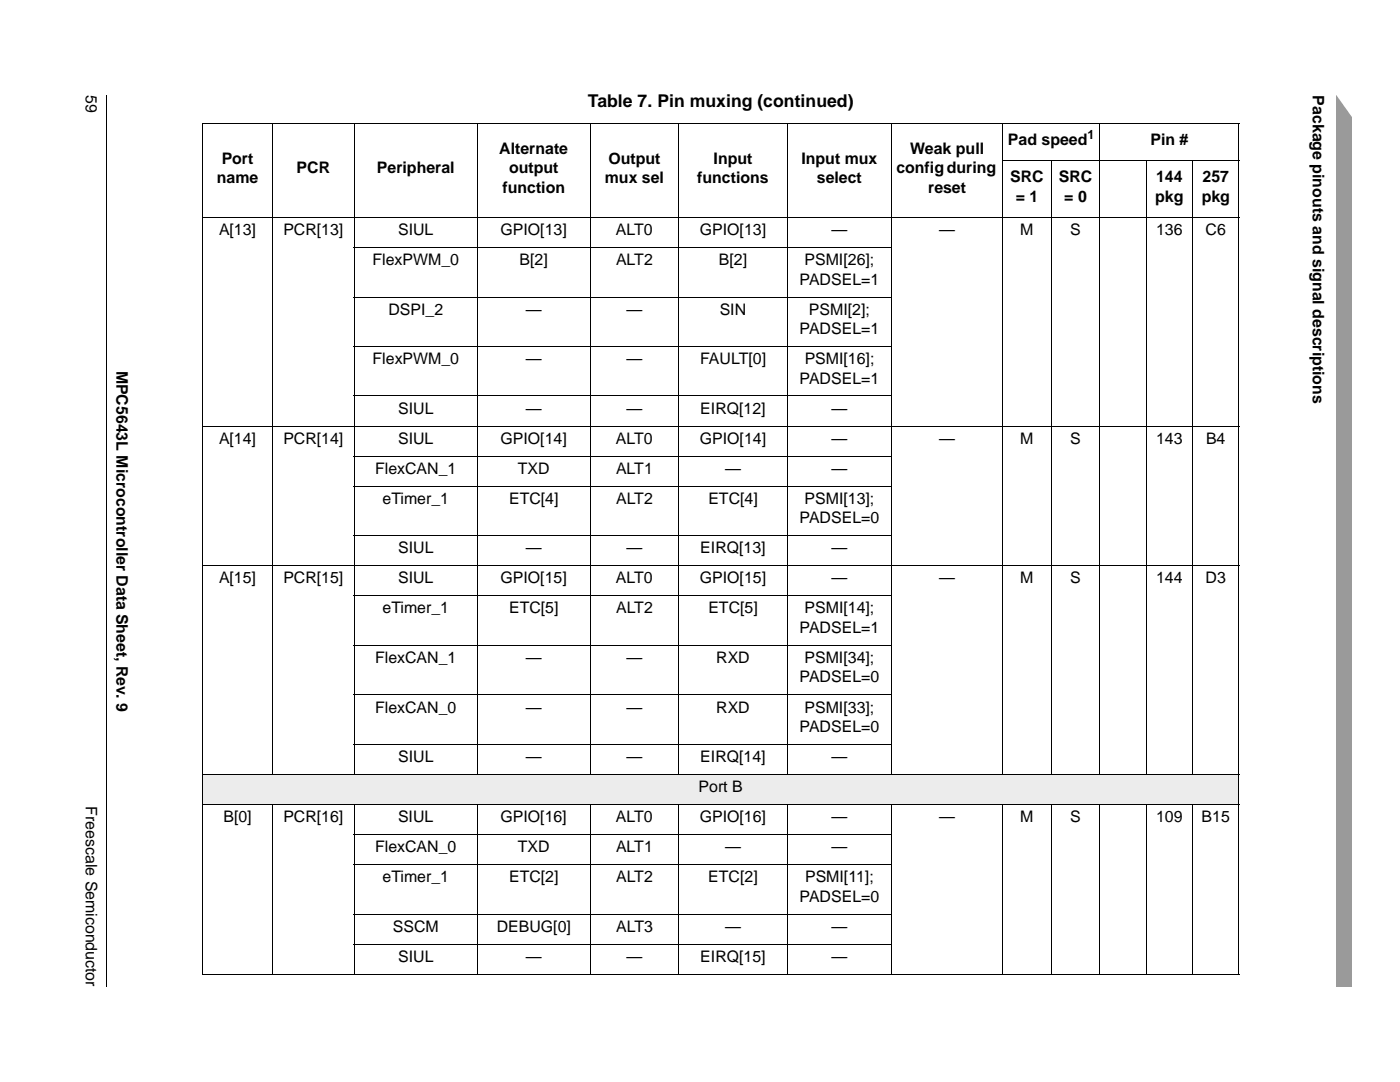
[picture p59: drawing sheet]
<svg xmlns="http://www.w3.org/2000/svg" width="279mm" height="216mm" viewBox="0 0 279 216" stroke-linecap="round" stroke-linejoin="round" font-family="sans-serif">
<defs><g id="words">
<text font-size="3.5" x="117.3" y="21.4">Table 7. Pin muxing (continued)</text>
<g font-size="3.2">
<text x="17.1" y="19" transform="rotate(90 17.1 19)">59</text>
<text x="262" y="19" transform="rotate(90 262 19)">Package pinouts and signal descriptions</text>
<text x="201.2" y="28.9">Pad speed</text>
<text x="229.6" y="28.9">Pin #</text>
<text x="44.2" y="32.6">Port</text>
<text x="59.2" y="34.6">PCR</text>
<text x="75.2" y="34.6">Peripheral</text>
<text x="99.7" y="30.7">Alternate</text>
<text x="101.6" y="34.6">output</text>
<text x="121.4" y="32.6">Output</text>
<text x="142.4" y="32.6">Input</text>
<text x="160" y="32.6">Input mux</text>
<text x="178.9" y="34.6">config during</text>
<text x="181.7" y="30.7">Weak pull</text>
<text x="43.3" y="36.5">name</text>
<text x="100.3" y="38.5">function</text>
<text x="120.7" y="36.5">mux sel</text>
<text x="139.1" y="36.5">functions</text>
<text x="163" y="36.5">select</text>
<text x="185.3" y="38.5">reset</text>
<text x="201.6" y="36.3">SRC</text>
<text x="202.7" y="40.2">= 1</text>
<text x="211.3" y="36.3">SRC</text>
<text x="212.4" y="40.2">= 0</text>
<text x="230.6" y="40.2">pkg</text>
<text x="230.7" y="36.3">144</text>
<text x="239.8" y="40.2">pkg</text>
<text x="240" y="36.3">257</text>
<text x="43.7" y="46.9">A[13]</text>
<text x="56.5" y="46.9">PCR[13]</text>
<text x="79.4" y="46.9">SIUL</text>
<text x="99.9" y="46.9">GPIO[13]</text>
<text x="122.9" y="46.9">ALT0</text>
<text x="139.7" y="46.9">GPIO[13]</text>
<text x="165.9" y="46.9">—</text>
<text x="187.5" y="46.9">—</text>
<text x="203.6" y="46.9">M</text>
<text x="213.6" y="46.9">S</text>
<text x="230.7" y="46.9">136</text>
<text x="240.6" y="46.9">C6</text>
<text x="74.4" y="52.9">FlexPWM_0</text>
<text x="103.7" y="52.9">B[2]</text>
<text x="122.9" y="52.9">ALT2</text>
<text x="143.5" y="52.9">B[2]</text>
<text x="160.6" y="52.9">PSMI[26];</text>
<text x="159.6" y="56.8">PADSEL=1</text>
<text x="77.5" y="62.8">DSPI_2</text>
<text x="104.9" y="62.8">—</text>
<text x="125" y="62.8">—</text>
<text x="143.6" y="62.8">SIN</text>
<text x="161.4" y="62.8">PSMI[2];</text>
<text x="159.6" y="66.7">PADSEL=1</text>
<text x="23.3" y="73.9" transform="rotate(90 23.3 73.9)">MPC5643L Microcontroller Data Sheet, Rev. 9</text>
<text x="74.4" y="72.7">FlexPWM_0</text>
<text x="105" y="72.7">—</text>
<text x="125" y="72.7">—</text>
<text x="139.7" y="72.7">FAULT[0]</text>
<text x="159.6" y="76.6">PADSEL=1</text>
<text x="160.6" y="72.7">PSMI[16];</text>
<text x="79.5" y="82.6">SIUL</text>
<text x="104.9" y="82.6">—</text>
<text x="125" y="82.6">—</text>
<text x="139.8" y="82.6">EIRQ[12]</text>
<text x="166" y="82.6">—</text>
<text x="43.7" y="88.5">A[14]</text>
<text x="56.5" y="88.5">PCR[14]</text>
<text x="79.4" y="88.5">SIUL</text>
<text x="99.9" y="88.5">GPIO[14]</text>
<text x="122.9" y="88.5">ALT0</text>
<text x="139.7" y="88.5">GPIO[14]</text>
<text x="165.9" y="88.5">—</text>
<text x="187.5" y="88.5">—</text>
<text x="203.6" y="88.5">M</text>
<text x="213.6" y="88.5">S</text>
<text x="230.7" y="88.5">143</text>
<text x="240.7" y="88.5">B4</text>
<text x="74.9" y="94.6">FlexCAN_1</text>
<text x="103.4" y="94.6">TXD</text>
<text x="122.9" y="94.6">ALT1</text>
<text x="144.7" y="94.6">—</text>
<text x="166" y="94.6">—</text>
<text x="76.3" y="100.5">eTimer_1</text>
<text x="101.6" y="100.5">ETC[4]</text>
<text x="123" y="100.5">ALT2</text>
<text x="141.4" y="100.5">ETC[4]</text>
<text x="160.6" y="100.5">PSMI[13];</text>
<text x="159.6" y="104.4">PADSEL=0</text>
<text x="79.5" y="110.4">SIUL</text>
<text x="104.9" y="110.4">—</text>
<text x="125" y="110.4">—</text>
<text x="139.8" y="110.4">EIRQ[13]</text>
<text x="166" y="110.4">—</text>
<text x="43.7" y="116.4">A[15]</text>
<text x="56.5" y="116.4">PCR[15]</text>
<text x="79.4" y="116.4">SIUL</text>
<text x="99.9" y="116.4">GPIO[15]</text>
<text x="122.9" y="116.4">ALT0</text>
<text x="139.7" y="116.4">GPIO[15]</text>
<text x="165.9" y="116.4">—</text>
<text x="187.5" y="116.4">—</text>
<text x="203.6" y="116.4">M</text>
<text x="213.6" y="116.4">S</text>
<text x="230.7" y="116.4">144</text>
<text x="240.6" y="116.4">D3</text>
<text x="76.3" y="122.4">eTimer_1</text>
<text x="101.6" y="122.4">ETC[5]</text>
<text x="123" y="122.4">ALT2</text>
<text x="141.4" y="122.4">ETC[5]</text>
<text x="160.6" y="122.4">PSMI[14];</text>
<text x="159.6" y="126.3">PADSEL=1</text>
<text x="74.9" y="132.3">FlexCAN_1</text>
<text x="104.9" y="132.3">—</text>
<text x="125" y="132.3">—</text>
<text x="142.9" y="132.3">RXD</text>
<text x="159.6" y="136.2">PADSEL=0</text>
<text x="160.6" y="132.3">PSMI[34];</text>
<text x="74.9" y="142.2">FlexCAN_0</text>
<text x="104.9" y="142.2">—</text>
<text x="125" y="142.2">—</text>
<text x="142.9" y="142.2">RXD</text>
<text x="160.6" y="142.2">PSMI[33];</text>
<text x="159.6" y="146.1">PADSEL=0</text>
<text x="79.5" y="152">SIUL</text>
<text x="104.9" y="152">—</text>
<text x="125" y="152">—</text>
<text x="139.8" y="152">EIRQ[14]</text>
<text x="166" y="152">—</text>
<text x="17.1" y="160.9" transform="rotate(90 17.1 160.9)">Freescale Semiconductor</text>
<text x="139.4" y="158.1">Port B</text>
<text x="44.6" y="164">B[0]</text>
<text x="56.5" y="164">PCR[16]</text>
<text x="79.4" y="164">SIUL</text>
<text x="99.9" y="164">GPIO[16]</text>
<text x="122.9" y="164">ALT0</text>
<text x="139.7" y="164">GPIO[16]</text>
<text x="165.9" y="164">—</text>
<text x="187.4" y="164">—</text>
<text x="203.6" y="164">M</text>
<text x="213.6" y="164">S</text>
<text x="230.7" y="164">109</text>
<text x="239.8" y="164">B15</text>
<text x="74.9" y="170">FlexCAN_0</text>
<text x="103.4" y="170">TXD</text>
<text x="122.9" y="170">ALT1</text>
<text x="144.7" y="170">—</text>
<text x="166" y="170">—</text>
<text x="76.3" y="176">eTimer_1</text>
<text x="101.6" y="176">ETC[2]</text>
<text x="123" y="176">ALT2</text>
<text x="141.4" y="176">ETC[2]</text>
<text x="159.6" y="179.9">PADSEL=0</text>
<text x="160.7" y="176">PSMI[11];</text>
<text x="78.4" y="185.9">SSCM</text>
<text x="99.1" y="185.9">DEBUG[0]</text>
<text x="123" y="185.9">ALT3</text>
<text x="144.7" y="185.9">—</text>
<text x="166" y="185.9">—</text>
<text x="79.5" y="191.9">SIUL</text>
<text x="104.9" y="191.9">—</text>
<text x="125" y="191.9">—</text>
<text x="139.8" y="191.9">EIRQ[15]</text>
<text x="166" y="191.9">—</text>
</g>
<text font-size="2.5" x="217" y="27.7">1</text>
</g></defs>
<path d="M21.2 19h.1z" fill="#000"/>
<path d="M21.3 19v177.8" fill="none" stroke="#000" stroke-width=".2"/>
<path d="M266.7 19h3.2v177.8h-3.2z" fill="#9a9a9a"/>
<path d="M266.4 17.1h3.8v6.8l-3.8-5.4z" fill="#fff"/>
<path d="M40.4 154.5h206.9v6h-206.9z" fill="#ececec"/>
<g fill="none" stroke="#000" stroke-width=".2">
<path d="M40.3 24.7h207.1M40.4 24.8v169.5M54.4 24.6v130M70.7 24.6v130M95.3 24.6v130M117.8 24.6v130M135.5 24.6v130M157.1 24.6v130M177.9 24.6v130M200 32.1h47.4M200.1 24.6v130M209.8 32v122.6"/>
<path d="M219.5 24.6v130M228.7 32v122.6M238 32v122.6M247.3 24.8v169.5M40.3 43.4h207.1M70.6 49.4h107.5M70.6 59.3h107.5M70.6 69.2h107.5M70.6 79h107.5M40.3 85h207.1M70.6 91h107.5M70.6 97h107.5"/>
<path d="M40.3 112.9h207.1M70.6 106.9h107.5M70.6 118.9h107.5M70.6 128.8h107.5M70.6 138.6h107.5M40.3 154.5h207.1M70.6 148.5h107.5M40.3 160.5h207.1M54.4 160.4v34.1M70.6 166.5h107.5M70.6 172.5h107.5M70.7 160.4v34.1"/>
<path d="M95.3 160.4v34.1M117.8 160.4v34.1M135.5 160.4v34.1M157.1 160.4v34.1M177.9 160.4v34.1M200.1 160.4v34.1M209.8 160.4v34.1M219.5 160.4v34.1M228.7 160.4v34.1M238 160.4v34.1M40.3 194.4h207.1M70.6 182.4h107.5"/>
<path d="M70.6 188.4h107.5"/>
</g>
<use href="#words"/>
</svg>
